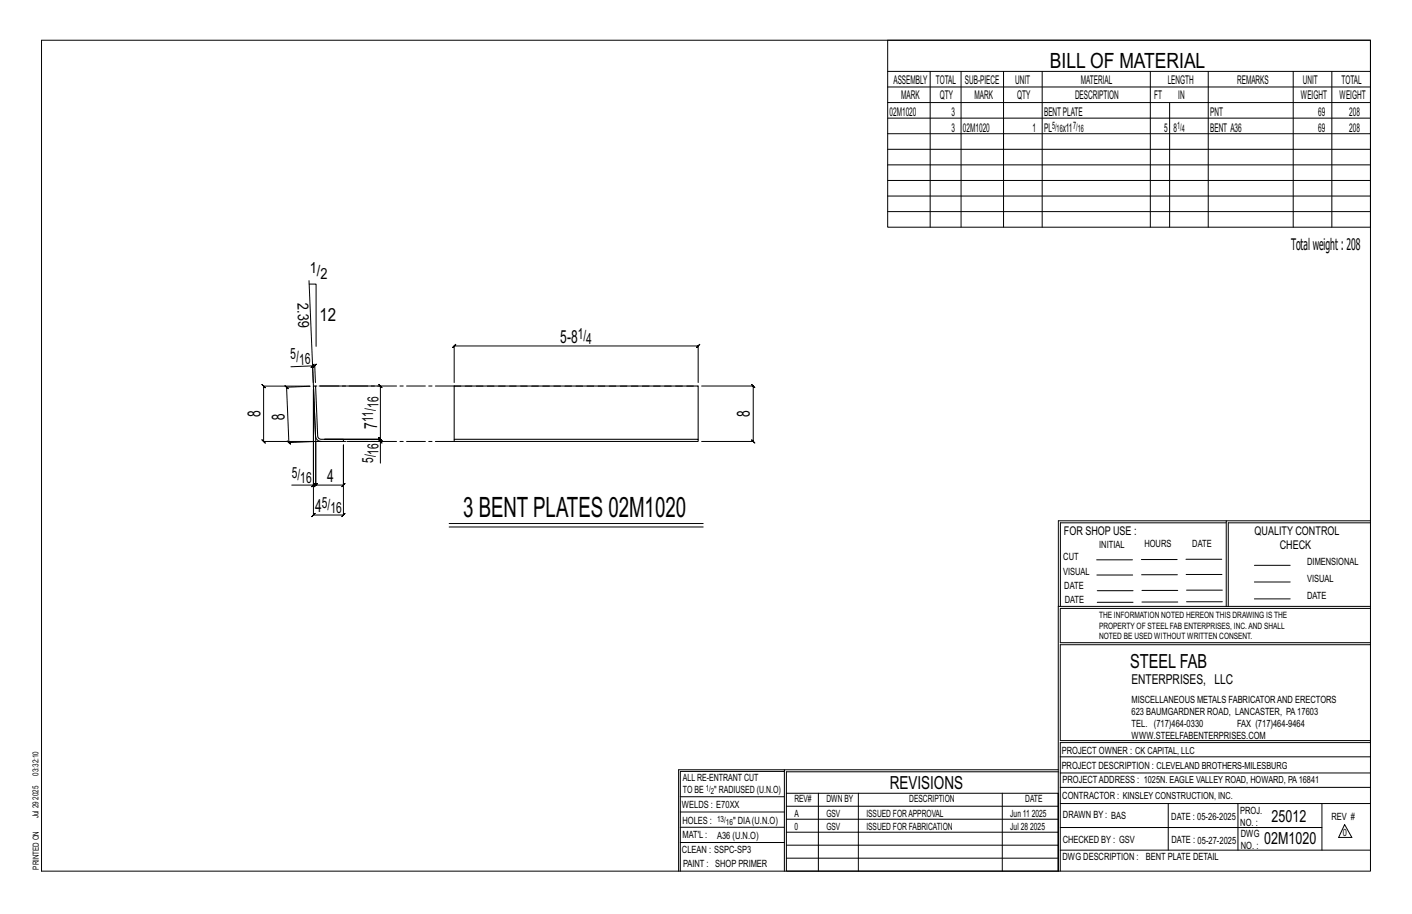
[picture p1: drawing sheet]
<svg xmlns="http://www.w3.org/2000/svg" width="432mm" height="279mm" viewBox="0 0 432 279" stroke-linecap="round" stroke-linejoin="round" font-family="sans-serif">
<defs><g id="words">
<text font-size="8.6" x="141.6" y="158.1">3 BENT PLATES 02M1020</text>
<text font-size="6.4" x="321.1" y="20.7">BILL OF MATERIAL</text>
<text font-size="5.9" x="345.6" y="204.1">STEEL FAB</text>
<g font-size="5.5">
<text x="97.7" y="98.1">12</text>
<text x="171.4" y="104.8">5-8</text>
<text x="79.6" y="127.5" transform="rotate(-90 79.6 127.5)">8</text>
<text x="87.1" y="128.3" transform="rotate(-92 87.1 128.3)">8</text>
<text x="115.3" y="131.1" transform="rotate(-90 115.3 131.1)">7</text>
<text x="229.4" y="127.5" transform="rotate(-90 229.4 127.5)">8</text>
<text x="100.1" y="147.3">4</text>
<text x="96.4" y="156.4">4</text>
<text x="272.2" y="241.1">REVISIONS</text>
</g>
<g font-size="5.1">
<text x="388.9" y="251.3">25012</text>
<text x="386.6" y="258.1">02M1020</text>
</g>
<text font-size="4.9" x="394.8" y="76.4">Totalweight : 208</text>
<g font-size="4.7">
<text x="94.8" y="83.6">1/</text>
<text x="98" y="85.2">2</text>
<text x="90.9" y="92.7" transform="rotate(88 90.9 92.7)">2.39</text>
<text x="176.7" y="103.5">1/</text>
<text x="179.3" y="105.2">4</text>
<text x="88.9" y="109.9" transform="rotate(-2 88.9 109.9)">5/</text>
<text x="91.6" y="111.4" transform="rotate(-2 91.6 111.4)">16</text>
<text x="115.8" y="124.7" transform="rotate(-90 115.8 124.7)">16</text>
<text x="114.1" y="129" transform="rotate(-90 114.1 129)">11/</text>
<text x="114.1" y="141.6" transform="rotate(-90 114.1 141.6)">5/</text>
<text x="115.8" y="139" transform="rotate(-90 115.8 139)">16</text>
<text x="89.2" y="146">5/</text>
<text x="91.8" y="147.7">16</text>
<text x="98.4" y="155.2">5/</text>
<text x="101" y="156.9">16</text>
</g>
<text font-size="4.2" x="346" y="209.1">ENTERPRISES, LLC</text>
<g font-size="3.7">
<text x="273.2" y="25.6">ASSEMBLY</text>
<text x="286.2" y="25.6">TOTAL</text>
<text x="295.1" y="25.6">SUB-PIECE</text>
<text x="310.4" y="25.6">UNIT</text>
<text x="330.5" y="25.6">MATERIAL</text>
<text x="357.1" y="25.6">LENGTH</text>
<text x="378.3" y="25.6">REMARKS</text>
<text x="398.4" y="25.6">UNIT</text>
<text x="410.2" y="25.6">TOTAL</text>
<text x="272.1" y="35.5">02M1020</text>
<text x="275.6" y="30.4">MARK</text>
<text x="287.4" y="30.4">QTY</text>
<text x="290.9" y="35.5">3</text>
<text x="298" y="30.4">MARK</text>
<text x="311" y="30.4">QTY</text>
<text x="319.3" y="35.5">BENTPLATE</text>
<text x="328.7" y="30.4">DESCRIPTION</text>
<text x="353" y="30.4">FT</text>
<text x="360.3" y="30.4">IN</text>
<text x="370.1" y="35.5">PNT</text>
<text x="397.8" y="30.4">WEIGHT</text>
<text x="403.2" y="35.5">69</text>
<text x="409.6" y="30.4">WEIGHT</text>
<text x="412.6" y="35.5">208</text>
<text x="290.9" y="40.2">3</text>
<text x="294.5" y="40.2">02M1020</text>
<text x="315.8" y="40.2">1</text>
<text x="319.3" y="40.2">PL</text>
<text x="325" y="40.2">x11</text>
<text x="356" y="40.2">5</text>
<text x="358.9" y="40.2">8</text>
<text x="370.1" y="40.2">BENT A36</text>
<text x="403.2" y="40.2">69</text>
<text x="412.6" y="40.2">208</text>
<text x="325.3" y="163.4">FOR SHOP USE :</text>
<text x="383.7" y="163.4">QUALITY CONTROL</text>
<text x="391.4" y="167.8">CHECK</text>
</g>
<g font-size="3.1">
<text x="321.7" y="39.4">5/</text>
<text x="323.1" y="40.5">16</text>
<text x="328.2" y="39.4">7/</text>
<text x="329.6" y="40.5">16</text>
<text x="360" y="39.4">1/</text>
<text x="361.4" y="40.5">4</text>
<text x="336.2" y="167.4">INITIAL</text>
<text x="350" y="167.1">HOURS</text>
<text x="364.6" y="167.2">DATE</text>
<text x="325.2" y="171.3">CUT</text>
<text x="399.8" y="172.8">DIMENSIONAL</text>
<text x="325.1" y="175.8">VISUAL</text>
<text x="399.8" y="177.9">VISUAL</text>
<text x="325.5" y="180">DATE</text>
<text x="325.7" y="184.4">DATE</text>
<text x="399.8" y="183.1">DATE</text>
<text x="346" y="215">MISCELLANEOUS METALS FABRICATORAND ERECTORS</text>
<text x="346" y="218.6">623 BAUMGARDNER ROAD, LANCASTER, PA17603</text>
<text x="346" y="225.8">WWW.STEELFABENTERPRISES.COM</text>
<text x="346" y="222.2">TEL. (717)464-0330</text>
<text x="378.3" y="222.2">FAX (717)464-9464</text>
<text x="324.7" y="230.5">PROJECT OWNER : CK CAPITAL, LLC</text>
<text x="208.8" y="238.8">ALL RE-ENTRANT CUT</text>
<text x="324.7" y="235.1">PROJECT DESCRIPTION : CLEVELAND BROTHERS-MILESBURG</text>
<text x="324.9" y="239.5">PROJECTADDRESS : 1025N. EAGLE VALLEY ROAD, HOWARD, PA16841</text>
<text x="208.8" y="242.5">TO BE</text>
<text x="218.4" y="242.5">&quot; RADIUSED (U.N.O)</text>
<text x="242.9" y="245.3">REV#</text>
<text x="252.7" y="245.3">DWN BY</text>
<text x="278.1" y="245.3">DESCRIPTION</text>
<text x="313.5" y="245.3">DATE</text>
<text x="324.9" y="244.2">CONTRACTOR : KINSLEY CONSTRUCTION, INC.</text>
<text x="208.5" y="247">WELDS : E70XX</text>
<text x="208.7" y="251.7">HOLES :</text>
<text x="224.2" y="251.8">&quot; DIA(U.N.O)</text>
<text x="242.9" y="249.9">A</text>
<text x="252.7" y="249.9">GSV</text>
<text x="264.9" y="249.9">ISSUED FORAPPROVAL</text>
<text x="309" y="249.9">Jun 11</text>
<text x="315.5" y="249.9">2025</text>
<text x="325.1" y="250">DRAWN BY : BAS</text>
<text x="358.2" y="250.5">DATE : 05-26-2025</text>
<text x="379.3" y="248.9">PROJ.</text>
<text x="407.2" y="250.5">REV #</text>
<text x="208.7" y="256.3">MAT'L :</text>
<text x="219.3" y="256.4">A36 (U.N.O)</text>
<text x="242.9" y="253.8">0</text>
<text x="252.7" y="253.8">GSV</text>
<text x="264.9" y="253.8">ISSUED FOR FABRICATION</text>
<text x="309" y="253.8">Jul 28</text>
<text x="315" y="253.8">2025</text>
<text x="325" y="257.6">CHECKED BY : GSV</text>
<text x="358.3" y="257.7">DATE : 05-27-2025</text>
<text x="379.3" y="252.5">NO. :</text>
<text x="379.5" y="255.9">DWG</text>
<text x="410.6" y="255.5">0</text>
<text x="208.6" y="260.7">CLEAN : SSPC-SP3</text>
<text x="324.9" y="262.9">DWG DESCRIPTION :</text>
<text x="350.4" y="263">BENT PLATE DETAIL</text>
<text x="379.5" y="259.5">NO. :</text>
<text x="208.9" y="265">PAINT : SHOP PRIMER</text>
</g>
<g font-size="2.7">
<text x="336.1" y="189">THE INFORMATION NOTED HEREON THIS DRAWING IS THE</text>
<text x="336.1" y="195.4">NOTED BE USED WITHOUT WRITTEN CONSENT.</text>
<text x="336.1" y="192.2">PROPERTY OF STEEL FAB ENTERPRISES, INC.AND SHALL</text>
</g>
<g font-size="2.6">
<text x="215.9" y="241.8">1/</text>
<text x="217.4" y="242.7">2</text>
<text x="219.3" y="251.1">13/</text>
<text x="222" y="252.1">16</text>
</g>
<g font-size="2.5">
<text x="11.7" y="237.1" transform="rotate(-90 11.7 237.1)">03:32:10</text>
<text x="11.8" y="244.4" transform="rotate(-90 11.8 244.4)">2025</text>
<text x="11.8" y="250.1" transform="rotate(-90 11.8 250.1)">Jul 29</text>
<text x="11.9" y="265.8" transform="rotate(-90 11.9 265.8)">PRINTED ON</text>
</g>
</g></defs>
<g fill="none" stroke="#000" stroke-width=".31">
<path d="M12.7 12.3h406.4v254h-406.4zM271.5 12.3h147.6v57.2h-147.6zM271.5 21.8h147.6M271.5 26.6h147.6M271.5 31.4h147.6M271.5 36.1h147.6M284.5 21.8v47.7M293.9 21.8v47.7M306.9 21.8v47.7M318.7 21.8v47.7M351.8 21.8v47.7M357.7 31.4v38.1"/>
<path d="M369.5 21.8v47.7M395.5 21.8v47.7M407.3 21.8v47.7M271.5 40.9h147.6M271.5 45.6h147.6M271.5 50.4h147.6M271.5 55.2h147.6M271.5 59.9h147.6M271.5 64.7h147.6M94.5 85.8l2 47.5M94.5 86.8h2.2v19.1M89 112.1l6.6-.3 .2 5.2"/>
<path d="M95.6 111.8h.7l-.5 .5 .9-1-.4 .5 .2 5.1M96.1 111.3l-1 1.1zM97.6 118h18.7l-.5-.5 1 1-.5-.5v16.3l-.5-.5 1 1-.5-.5h-17h17l-.5-.5 1 1-.5-.5v.6M138.9 116.9v-11.1l-.5 .5 1-1-.5 .5h74.6l-.5 .5 1-1-.5 .5v11.1M214.6 118h15.7l-.5-.5 1 1-.5-.5v16.9l-.5-.5 1 1-.5-.5h-15.7M96.6 134.9v13.4l-.5 .5 1-1-.5 .5h8.4l-.5 .5 1-1-.5 .5v-12.3v21.4l.5-.5-1 1 .5-.5h-9.2l.5-.5-1 1 .5-.5v-38.3v29.2h-6.6M96.6 134.9v13.4l.5-.5-1 1 .5-.5h-.8M96.6 134.9l-8.3 .4 .6 .5-1.1-1 .5 .5-.7-16.9 .6 .5-1.1-1 .5 .5 7.2-.3-14.2-.1-.5-.5 1 1-.5-.5v16.9l-.5-.5 1 1-.5-.5h16.5M106.1 134.9h10.2v6.7M115.8 134.4l1 1zM95.3 148.8l1-1zM375 159.8h-50.7v25.6"/>
<path d="M375 159.2h-51.3l-.1 107.1M419.1 159.2h-44.1v26.2M419.1 159.8h-43.5v25.6M137.4 160h77.6M137.4 161.1h77.6M335.4 171.1h10.9M335.4 175.8h11M349 171h11M349.1 175.7h11M362.7 171h10.9M362.7 175.6h11M383.6 172.8h11"/>
<path d="M383.6 177.9h11M323.7 185.4h95.4M335.5 184.1h11M335.5 180.6h11M349.2 184h11M349.2 180.5h11M362.9 180.4h10.9M362.9 184h10.9M383.6 183.1h11M419.1 186h-94.9v10.5h94.9M419.1 197.1h-94.9v29.3h94.9v.6h-94.9v39.3M239.9 235.8h-31.9v30.5"/>
<path d="M239.9 235.3h-32.4v31M323.6 235.3h-83.7v31M323.6 235.9h-83.1v6.6M324.2 236.3h94.9M324.2 231.4h94.9M208 252.9h31.9M208 257.5h31.9M208 243.6h31.9M208 248.2h31.9M240.5 242.5h83.1v23.8h-83.1zM240.5 258.4h83.1M240.5 254.4h83.1"/>
<path d="M240.5 250.4h83.1M240.5 246.5h83.1M250.3 242.5v23.8M262.5 242.5v23.8M306.5 242.5v23.8M324.2 253h80.1M324.2 245.6h94.9M324.2 259.9h94.9M324.2 240.7h94.9M357.3 245.6v14.3M378.6 245.6v14.3M404.3 245.6v14.3"/>
<path d="M411.2 252.1l2.2 3.9h-4zM240.5 262.3h83.1"/>
</g>
<path d="M95.8 118h.7l.8 15.8 .9 .5h6.8v.6h-6.8l-.8-.2-.7-.6-.2-.8zM138.9 134.3h74.6v.6h-74.6zM138.9 134.3v-16.3h74.6v16.3" fill="none" stroke="#000" stroke-width=".32"/>
<path d="M138.9 118h74.6" fill="none" stroke="#000" stroke-width=".31" stroke-dasharray="2 1.4"/>
<path d="M138.9 118h-42.4M96.5 133.3l.1 1.6h1.6M138.9 134.9h-33.9" fill="none" stroke="#000" stroke-width=".31" stroke-dasharray="5.8 1 1 1"/>
<use href="#words"/>
</svg>
